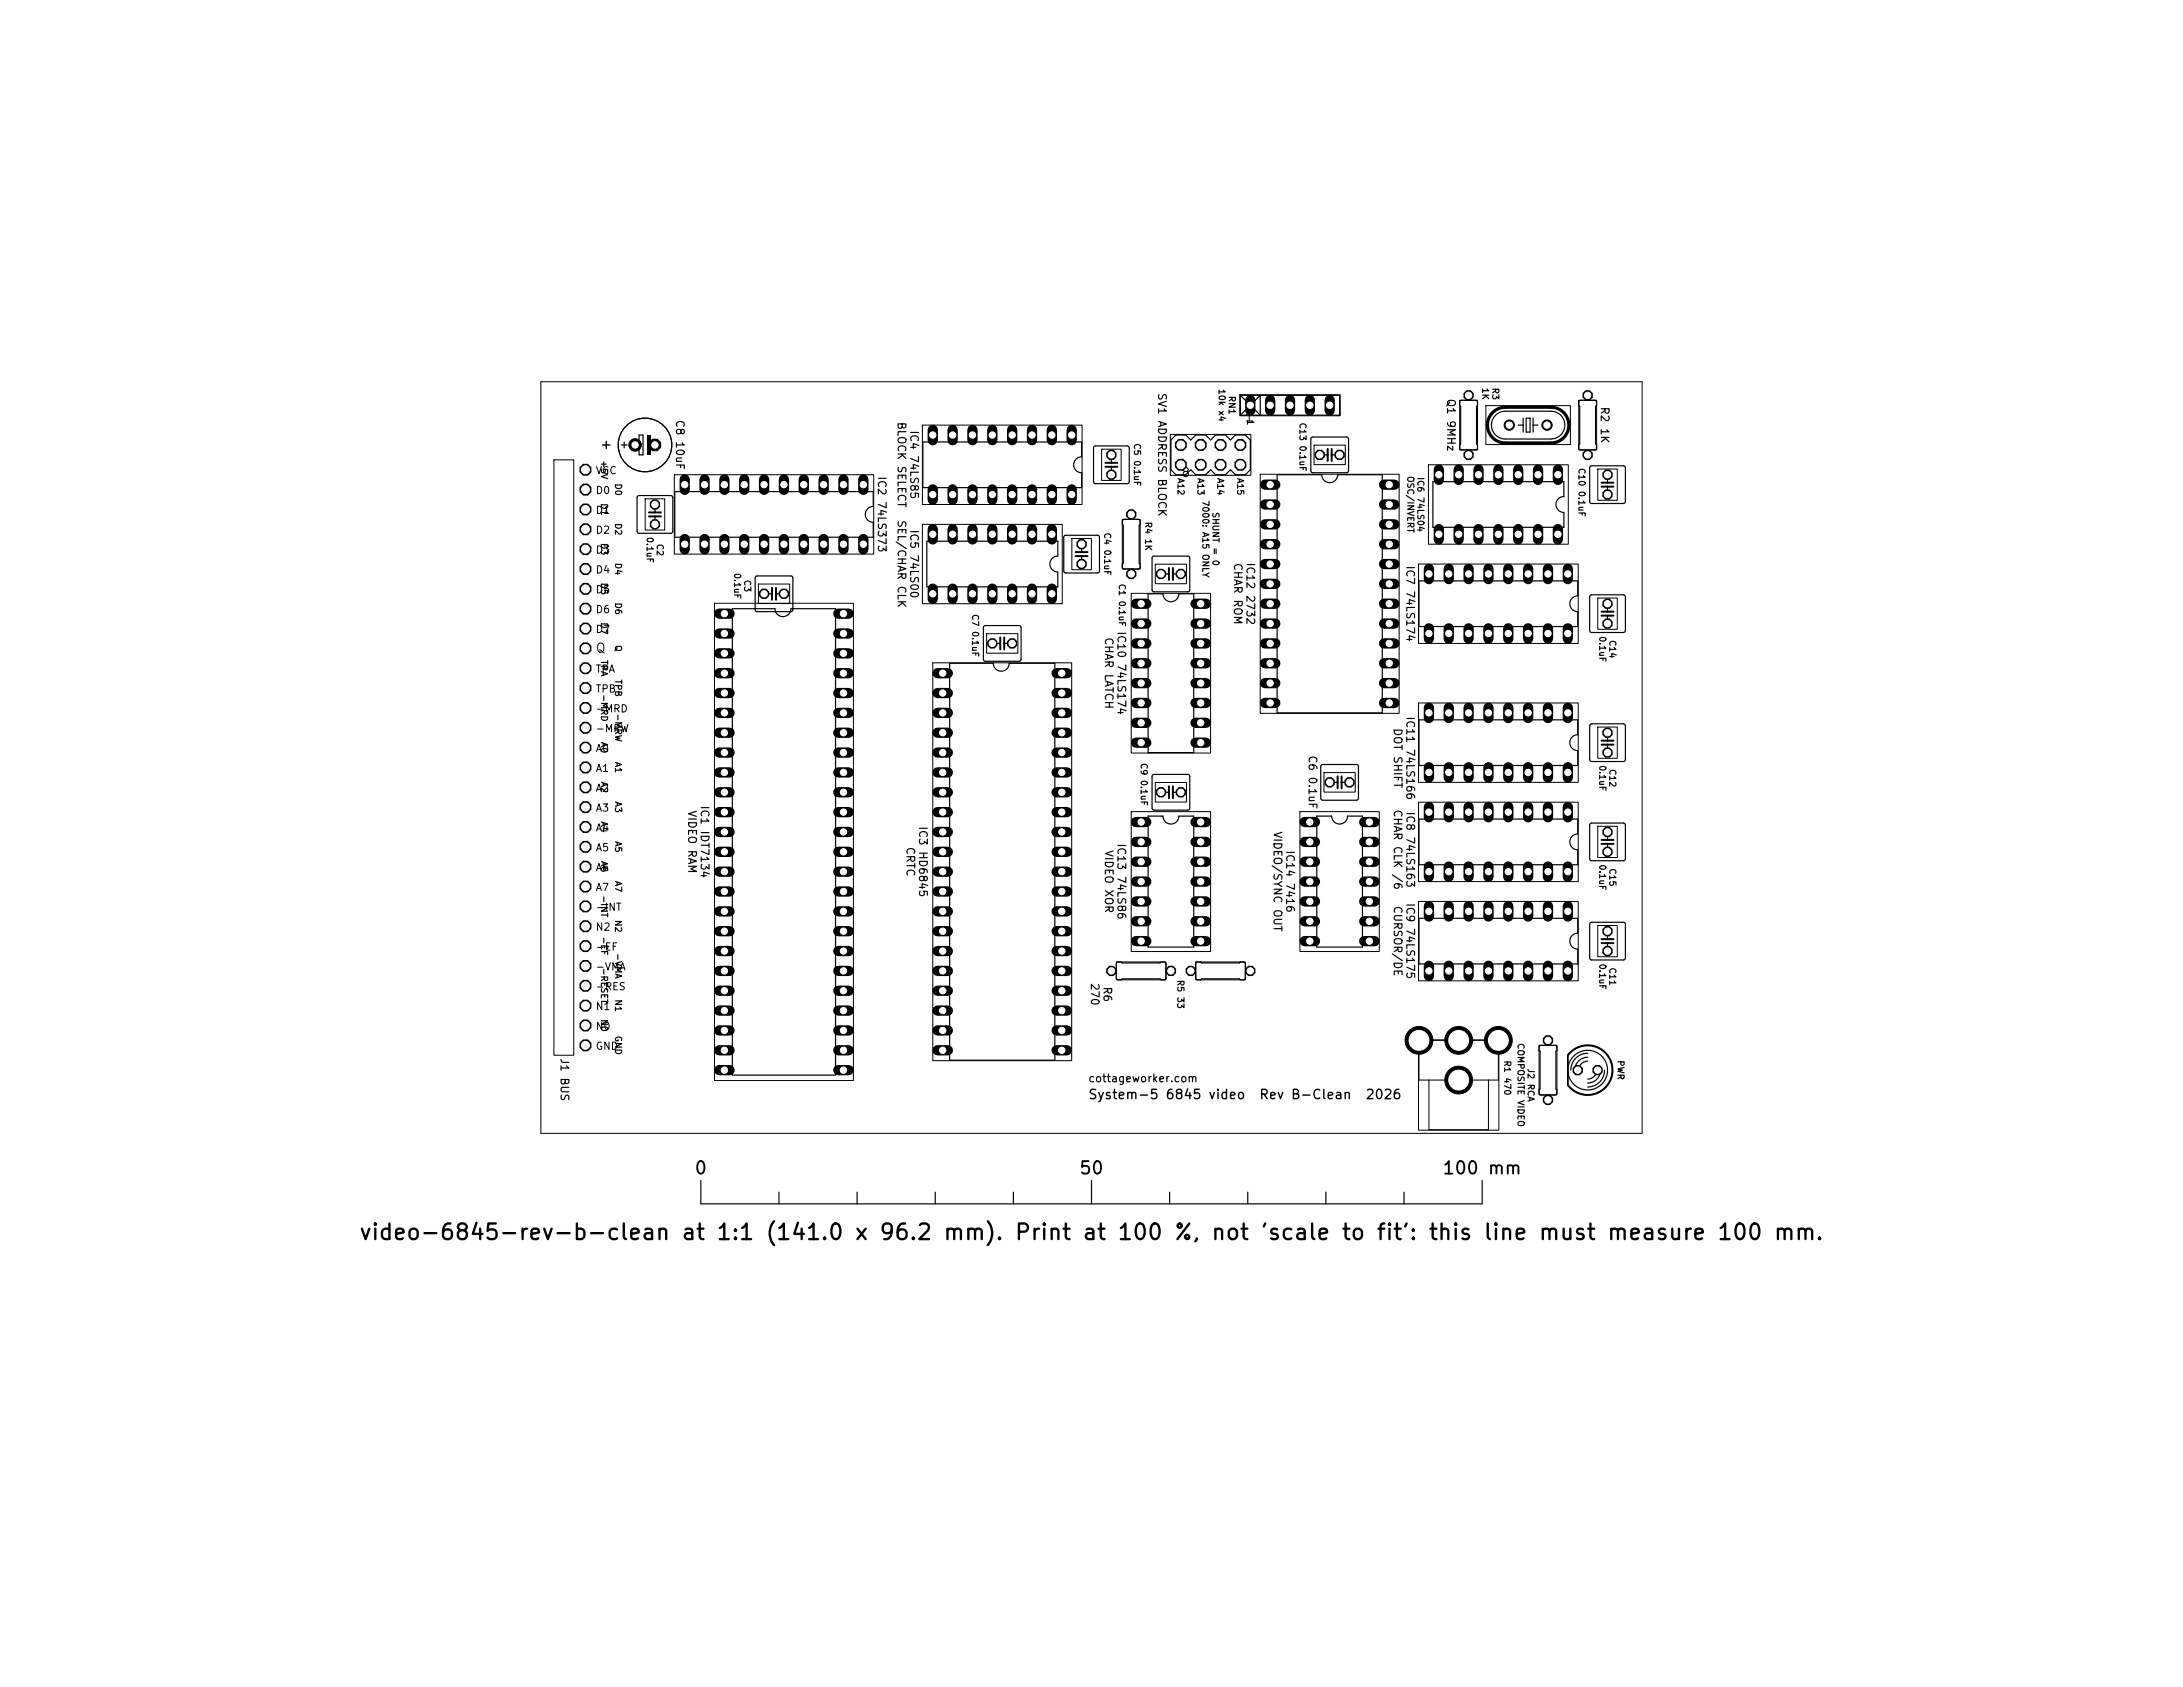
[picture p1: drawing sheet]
<svg xmlns="http://www.w3.org/2000/svg" width="279mm" height="216mm" viewBox="0 0 279 216" stroke-linecap="round" stroke-linejoin="round" font-family="sans-serif">
<defs><g id="words">
<text font-size="2" x="45.8" y="159.2">video-6845-rev-b-clean at 1:1 (141.0 x 96.2 mm). Print at 100 %, not 'scale to fit': this line must measure 100 mm.</text>
<g font-size="1.6">
<text x="88.8" y="150.7">0</text>
<text x="138" y="150.7">50</text>
<text x="184.5" y="150.7">100 mm</text>
</g>
<g font-size="1.2">
<text x="76.8" y="56.1" transform="rotate(90 76.8 56.1)">+</text>
<text x="76.2" y="83.8">Q</text>
<text x="139.2" y="141">System-5 6845 video</text>
<text x="161.1" y="141">Rev B-Clean</text>
<text x="174.7" y="141">2026</text>
</g>
<g font-size="1.1">
<text x="159.2" y="54.2">1</text>
<text x="151.1" y="61.3">8</text>
</g>
<g font-size="1">
<text x="86.3" y="53.7" transform="rotate(90 86.3 53.7)">C8 10uF</text>
<text x="114.6" y="53.9" transform="rotate(90 114.6 53.9)">BLOCK SELECT</text>
<text x="148" y="50.2" transform="rotate(90 148 50.2)">SV1 ADDRESS BLOCK</text>
<text x="185" y="50.9" transform="rotate(90 185 50.9)">Q1 9MHz</text>
<text x="204.6" y="52" transform="rotate(90 204.6 52)">R2 1K</text>
<text x="116.3" y="55" transform="rotate(90 116.3 55)">IC4 74LS85</text>
<text x="112.1" y="60.9" transform="rotate(90 112.1 60.9)">IC2 74LS373</text>
<text x="114.6" y="66.5" transform="rotate(90 114.6 66.5)">SEL/CHAR CLK</text>
<text x="116.3" y="67.7" transform="rotate(90 116.3 67.7)">IC5 74LS00</text>
<text x="157.7" y="72" transform="rotate(90 157.7 72)">CHAR ROM</text>
<text x="159.3" y="71.9" transform="rotate(90 159.3 71.9)">IC12 2732</text>
<text x="179.7" y="72.3" transform="rotate(90 179.7 72.3)">IC7 74LS174</text>
<text x="141.2" y="81.5" transform="rotate(90 141.2 81.5)">CHAR LATCH</text>
<text x="142.8" y="80.7" transform="rotate(90 142.8 80.7)">IC10 74LS174</text>
<text x="178.1" y="93.1" transform="rotate(90 178.1 93.1)">DOT SHIFT</text>
<text x="179.8" y="91.6" transform="rotate(90 179.8 91.6)">IC11 74LS166</text>
<text x="167.2" y="96.6" transform="rotate(90 167.2 96.6)">C6 0.1uF</text>
<text x="87.8" y="103.6" transform="rotate(90 87.8 103.6)">VIDEO RAM</text>
<text x="89.4" y="103" transform="rotate(90 89.4 103)">IC1 IDT7134</text>
<text x="117.4" y="105.7" transform="rotate(90 117.4 105.7)">IC3 HD6845</text>
<text x="142.8" y="107.9" transform="rotate(90 142.8 107.9)">IC13 74LS86</text>
<text x="162.8" y="106.3" transform="rotate(90 162.8 106.3)">VIDEO/SYNC OUT</text>
<text x="178.1" y="103.5" transform="rotate(90 178.1 103.5)">CHAR CLK /6</text>
<text x="179.8" y="103.8" transform="rotate(90 179.8 103.8)">IC8 74LS163</text>
<text x="115.8" y="108.3" transform="rotate(90 115.8 108.3)">CRTC</text>
<text x="141.2" y="108.7" transform="rotate(90 141.2 108.7)">VIDEO XOR</text>
<text x="164.4" y="108.7" transform="rotate(90 164.4 108.7)">IC14 7416</text>
<text x="178.1" y="115.8" transform="rotate(90 178.1 115.8)">CURSOR/DE</text>
<text x="179.8" y="115.5" transform="rotate(90 179.8 115.5)">IC9 74LS175</text>
<text x="139.4" y="125.7" transform="rotate(90 139.4 125.7)">270</text>
<text x="141" y="126.2" transform="rotate(90 141 126.2)">R6</text>
<text x="71.5" y="135.3" transform="rotate(90 71.5 135.3)">J1 BUS</text>
<text x="139.2" y="138.8">cottageworker.com</text>
</g>
<g font-size=".9">
<text x="76.2" y="60.9">VCC</text>
<text x="76.2" y="63.5">D0</text>
<text x="76.2" y="66">D1</text>
<text x="76.2" y="68.5">D2</text>
<text x="76.2" y="71.1">D3</text>
<text x="76.2" y="73.6">D4</text>
<text x="76.2" y="76.2">D5</text>
<text x="76.2" y="78.7">D6</text>
<text x="76.2" y="81.2">D7</text>
<text x="76.2" y="86.3">TPA</text>
<text x="76.2" y="88.9">TPB</text>
<text x="76.2" y="91.4">-MRD</text>
<text x="76.2" y="93.9">-MRW</text>
<text x="76.2" y="96.5">A0</text>
<text x="76.2" y="99">A1</text>
<text x="76.2" y="101.6">A2</text>
<text x="76.2" y="104.1">A3</text>
<text x="76.2" y="106.6">A4</text>
<text x="76.2" y="109.2">A5</text>
<text x="76.2" y="111.7">A6</text>
<text x="76.2" y="114.3">A7</text>
<text x="76.2" y="116.8">-INT</text>
<text x="76.2" y="119.3">N2</text>
<text x="76.2" y="121.9">-EF</text>
<text x="76.2" y="124.4">-VMA</text>
<text x="76.2" y="127">-RES</text>
<text x="76.2" y="129.5">N1</text>
<text x="76.2" y="132">N0</text>
<text x="76.2" y="134.6">GND</text>
</g>
<g font-size=".8">
<text x="155.8" y="49.7" transform="rotate(90 155.8 49.7)">10k x4</text>
<text x="157.1" y="50.6" transform="rotate(90 157.1 50.6)">RN1</text>
<text x="159.4" y="53.6" transform="rotate(90 159.4 53.6)">1</text>
<text x="189.5" y="49.5" transform="rotate(90 189.5 49.5)">1K</text>
<text x="190.8" y="49.5" transform="rotate(90 190.8 49.5)">R3</text>
<text x="76.7" y="58.8" transform="rotate(90 76.7 58.8)">+5V</text>
<text x="144.9" y="56.7" transform="rotate(90 144.9 56.7)">C5 0.1uF</text>
<text x="166.1" y="54" transform="rotate(90 166.1 54)">C13 0.1uF</text>
<text x="201.8" y="59.8" transform="rotate(90 201.8 59.8)">C10 0.1uF</text>
<text x="76.7" y="64.3" transform="rotate(90 76.7 64.3)">D1</text>
<text x="78.5" y="61.8" transform="rotate(90 78.5 61.8)">D0</text>
<text x="150.5" y="61.1" transform="rotate(90 150.5 61.1)">A12</text>
<text x="153.1" y="61.1" transform="rotate(90 153.1 61.1)">A13</text>
<text x="153.7" y="64" transform="rotate(90 153.7 64)">7000: A15 ONLY</text>
<text x="155" y="65.5" transform="rotate(90 155 65.5)">SHUNT = 0</text>
<text x="155.6" y="61.1" transform="rotate(90 155.6 61.1)">A14</text>
<text x="158.2" y="61.1" transform="rotate(90 158.2 61.1)">A15</text>
<text x="179.9" y="60.8" transform="rotate(90 179.9 60.8)">OSC/INVERT</text>
<text x="181.2" y="61" transform="rotate(90 181.2 61)">IC6 74LS04</text>
<text x="76.7" y="69.4" transform="rotate(90 76.7 69.4)">D3</text>
<text x="78.5" y="66.9" transform="rotate(90 78.5 66.9)">D2</text>
<text x="78.5" y="72" transform="rotate(90 78.5 72)">D4</text>
<text x="82.6" y="68.6" transform="rotate(90 82.6 68.6)">0.1uF</text>
<text x="83.9" y="69.5" transform="rotate(90 83.9 69.5)">C2</text>
<text x="141.1" y="68.1" transform="rotate(90 141.1 68.1)">C4 0.1uF</text>
<text x="146.4" y="66.7" transform="rotate(90 146.4 66.7)">R4 1K</text>
<text x="76.7" y="74.5" transform="rotate(90 76.7 74.5)">D5</text>
<text x="78.5" y="77" transform="rotate(90 78.5 77)">D6</text>
<text x="93.8" y="73.3" transform="rotate(90 93.8 73.3)">0.1uF</text>
<text x="95.1" y="74.1" transform="rotate(90 95.1 74.1)">C3</text>
<text x="143" y="74.6" transform="rotate(90 143 74.6)">C1 0.1uF</text>
<text x="76.7" y="79.6" transform="rotate(90 76.7 79.6)">D7</text>
<text x="78.5" y="82.5" transform="rotate(90 78.5 82.5)">Q</text>
<text x="124.2" y="78.5" transform="rotate(90 124.2 78.5)">C7 0.1uF</text>
<text x="204.5" y="81.3" transform="rotate(90 204.5 81.3)">0.1uF</text>
<text x="205.8" y="81.8" transform="rotate(90 205.8 81.8)">C14</text>
<text x="76.7" y="84.4" transform="rotate(90 76.7 84.4)">TPA</text>
<text x="76.7" y="88.8" transform="rotate(90 76.7 88.8)">-MRD</text>
<text x="78.5" y="86.9" transform="rotate(90 78.5 86.9)">TPB</text>
<text x="76.7" y="94.9" transform="rotate(90 76.7 94.9)">A0</text>
<text x="78.5" y="91.3" transform="rotate(90 78.5 91.3)">-MRW</text>
<text x="76.7" y="100" transform="rotate(90 76.7 100)">A2</text>
<text x="78.5" y="97.4" transform="rotate(90 78.5 97.4)">A1</text>
<text x="145.8" y="97.6" transform="rotate(90 145.8 97.6)">C9 0.1uF</text>
<text x="204.5" y="97.9" transform="rotate(90 204.5 97.9)">0.1uF</text>
<text x="205.8" y="98.4" transform="rotate(90 205.8 98.4)">C12</text>
<text x="76.7" y="105" transform="rotate(90 76.7 105)">A4</text>
<text x="78.5" y="102.5" transform="rotate(90 78.5 102.5)">A3</text>
<text x="78.5" y="107.6" transform="rotate(90 78.5 107.6)">A5</text>
<text x="76.7" y="110.1" transform="rotate(90 76.7 110.1)">A6</text>
<text x="78.5" y="112.7" transform="rotate(90 78.5 112.7)">A7</text>
<text x="204.5" y="110.6" transform="rotate(90 204.5 110.6)">0.1uF</text>
<text x="205.8" y="111.1" transform="rotate(90 205.8 111.1)">C15</text>
<text x="76.7" y="114.5" transform="rotate(90 76.7 114.5)">-INT</text>
<text x="76.7" y="119.8" transform="rotate(90 76.7 119.8)">-EF</text>
<text x="78.5" y="117.7" transform="rotate(90 78.5 117.7)">N2</text>
<text x="76.7" y="123.8" transform="rotate(90 76.7 123.8)">-RESET</text>
<text x="78.5" y="121.9" transform="rotate(90 78.5 121.9)">-VMA</text>
<text x="150.5" y="125.3" transform="rotate(90 150.5 125.3)">R5 33</text>
<text x="204.5" y="123.3" transform="rotate(90 204.5 123.3)">0.1uF</text>
<text x="205.8" y="123.8" transform="rotate(90 205.8 123.8)">C11</text>
<text x="76.7" y="130.4" transform="rotate(90 76.7 130.4)">N0</text>
<text x="78.5" y="127.8" transform="rotate(90 78.5 127.8)">N1</text>
<text x="78.5" y="132.5" transform="rotate(90 78.5 132.5)">GND</text>
<text x="192.3" y="135.6" transform="rotate(90 192.3 135.6)">R1 470</text>
<text x="194" y="133.4" transform="rotate(90 194 133.4)">COMPOSITE VIDEO</text>
<text x="195.3" y="136.6" transform="rotate(90 195.3 136.6)">J2 RCA</text>
<text x="206.8" y="135.6" transform="rotate(90 206.8 135.6)">PWR</text>
</g>
</g></defs>
<g fill="#000">
<path d="M82.8 55.7h.5v2.5h-.5zM150.9 56.7h.5v.5h-.5zM150.9 59.2h.5v.5h-.5zM153.4 56.7h.5v.5h-.5zM153.4 59.2h.5v.5h-.5zM156 56.7h.5v.5h-.5zM156 59.2h.5v.5h-.5zM158.5 56.7h.5v.5h-.5zM158.5 59.2h.5v.5h-.5zM187.7 51h.6v.2h-.6zM187.7 57.6h.6v.2h-.6zM202.9 51h.6v.2h-.6z"/>
<path d="M202.9 57.6h.6v.2h-.6zM144.5 66.2h.6v.3h-.6zM144.5 72.8h.6v.3h-.6zM142.6 124h.3v.6h-.3zM149.2 124h.3v.6h-.3zM152.8 124h.2v.6h-.2zM159.4 124h.2v.6h-.2zM197.8 133.5h.6v.3h-.6zM197.8 140.1h.6v.3h-.6z"/>
<circle cx="83.8" cy="56.9" r=".87"/>
<circle cx="142.2" cy="58.2" r=".71"/>
<circle cx="151.1" cy="56.9" r=".82"/>
<circle cx="151.1" cy="59.5" r=".82"/>
<circle cx="153.7" cy="59.5" r=".82"/>
<circle cx="153.7" cy="56.9" r=".82"/>
<circle cx="156.2" cy="56.9" r=".82"/>
<circle cx="156.2" cy="59.5" r=".82"/>
<circle cx="158.8" cy="59.5" r=".82"/>
<circle cx="158.8" cy="56.9" r=".82"/>
<circle cx="168.9" cy="58.2" r=".71"/>
<circle cx="171.5" cy="58.2" r=".71"/>
<circle cx="188" cy="50.6" r=".71"/>
<circle cx="188" cy="58.2" r=".71"/>
<circle cx="203.2" cy="58.2" r=".71"/>
<circle cx="203.2" cy="50.6" r=".71"/>
<circle cx="74.9" cy="65.2" r=".82"/>
<circle cx="74.9" cy="70.3" r=".82"/>
<circle cx="74.9" cy="60.1" r=".82"/>
<circle cx="74.9" cy="62.7" r=".82"/>
<circle cx="74.9" cy="72.8" r=".82"/>
<circle cx="74.9" cy="75.4" r=".82"/>
<circle cx="74.9" cy="77.9" r=".82"/>
<circle cx="74.9" cy="67.7" r=".82"/>
<circle cx="83.8" cy="64.6" r=".71"/>
<circle cx="83.8" cy="67.1" r=".71"/>
<circle cx="97.8" cy="76" r=".71"/>
<circle cx="100.3" cy="76" r=".71"/>
<circle cx="138.4" cy="72.2" r=".71"/>
<circle cx="138.4" cy="69.6" r=".71"/>
<circle cx="142.2" cy="60.8" r=".71"/>
<circle cx="144.8" cy="73.5" r=".71"/>
<circle cx="144.8" cy="65.8" r=".71"/>
<circle cx="148.6" cy="73.5" r=".71"/>
<circle cx="151.1" cy="73.5" r=".71"/>
<circle cx="205.7" cy="60.8" r=".71"/>
<circle cx="205.7" cy="63.3" r=".71"/>
<circle cx="205.7" cy="77.3" r=".71"/>
<circle cx="205.7" cy="79.8" r=".71"/>
<circle cx="74.9" cy="88.1" r=".82"/>
<circle cx="74.9" cy="93.1" r=".82"/>
<circle cx="74.9" cy="95.7" r=".82"/>
<circle cx="74.9" cy="83" r=".82"/>
<circle cx="74.9" cy="98.2" r=".82"/>
<circle cx="74.9" cy="85.5" r=".82"/>
<circle cx="74.9" cy="90.6" r=".82"/>
<circle cx="74.9" cy="80.4" r=".82"/>
<circle cx="127" cy="82.3" r=".71"/>
<circle cx="129.5" cy="82.3" r=".71"/>
<circle cx="205.7" cy="93.8" r=".71"/>
<circle cx="205.7" cy="96.3" r=".71"/>
<circle cx="74.9" cy="108.4" r=".82"/>
<circle cx="74.9" cy="100.8" r=".82"/>
<circle cx="74.9" cy="103.3" r=".82"/>
<circle cx="74.9" cy="105.8" r=".82"/>
<circle cx="74.9" cy="113.5" r=".82"/>
<circle cx="74.9" cy="116" r=".82"/>
<circle cx="74.9" cy="118.5" r=".82"/>
<circle cx="74.9" cy="110.9" r=".82"/>
<circle cx="148.6" cy="101.4" r=".71"/>
<circle cx="151.1" cy="101.4" r=".71"/>
<circle cx="170.2" cy="100.1" r=".71"/>
<circle cx="172.7" cy="100.1" r=".71"/>
<circle cx="205.7" cy="106.5" r=".71"/>
<circle cx="205.7" cy="109" r=".71"/>
<circle cx="205.7" cy="119.2" r=".71"/>
<circle cx="74.9" cy="123.6" r=".82"/>
<circle cx="74.9" cy="126.2" r=".82"/>
<circle cx="74.9" cy="133.8" r=".82"/>
<circle cx="74.9" cy="131.2" r=".82"/>
<circle cx="74.9" cy="128.7" r=".82"/>
<circle cx="74.9" cy="121.1" r=".82"/>
<circle cx="142.2" cy="124.3" r=".71"/>
<circle cx="149.9" cy="124.3" r=".71"/>
<circle cx="152.4" cy="124.3" r=".71"/>
<circle cx="160" cy="124.3" r=".71"/>
<circle cx="198.1" cy="133.1" r=".71"/>
<circle cx="201.9" cy="137" r=".71"/>
<circle cx="204.5" cy="137" r=".71"/>
<circle cx="205.7" cy="121.7" r=".71"/>
<circle cx="198.1" cy="140.8" r=".71"/>
</g>
<g fill="none" stroke="#000" stroke-width="1.3">
<path d="M119.4 55v1.3M121.9 55v1.3M124.5 55v1.3M127 55v1.3M129.5 55v1.3M132.1 55v1.3M134.6 55v1.3M137.2 55v1.3M160 51.2v1.3M162.6 51.2v1.3M165.1 51.2v1.3M167.6 51.2v1.3"/>
<path d="M170.2 51.2v1.3M87.6 61.4v1.3M87.6 69v1.3M90.2 61.4v1.3M90.2 69v1.3M92.1 78.5h1.3M92.7 61.4v1.3M92.7 69v1.3M95.3 61.4v1.3M95.3 69v1.3M97.8 61.4v1.3M97.8 69v1.3"/>
<path d="M100.3 61.4v1.3M100.3 69v1.3M102.9 61.4v1.3M102.9 69v1.3M105.4 61.4v1.3M105.4 69v1.3M107.3 78.5h1.3M108 61.4v1.3M108 69v1.3M110.5 61.4v1.3M110.5 69v1.3M119.4 62.6v1.4"/>
<path d="M119.4 67.7v1.3M119.4 75.3v1.4M121.9 62.6v1.4M121.9 67.7v1.3M121.9 75.3v1.4M124.5 62.6v1.4M124.5 67.7v1.3M124.5 75.3v1.4M127 62.6v1.4M127 67.7v1.3M127 75.3v1.4M129.5 62.6v1.4"/>
<path d="M129.5 67.7v1.3M129.5 75.3v1.4M132.1 62.6v1.4M132.1 67.7v1.3M132.1 75.3v1.4M134.6 62.6v1.4M134.6 67.7v1.3M134.6 75.3v1.4M137.2 62.6v1.4M145.4 77.3h1.3M145.4 79.8h1.3M153 77.3h1.3"/>
<path d="M153 79.8h1.3M161.9 77.3h1.3M161.9 79.8h1.3M161.9 62h1.3M161.9 64.6h1.3M161.9 67.1h1.3M161.9 69.6h1.3M161.9 72.2h1.3M161.9 74.7h1.3M177.1 77.3h1.4M177.1 79.8h1.4M177.1 62h1.4"/>
<path d="M177.1 64.6h1.4M177.1 67.1h1.4M177.1 69.6h1.4M177.1 72.2h1.4M177.1 74.7h1.4M182.9 72.8v1.3M184.2 60.1v1.3M184.2 67.7v1.3M185.4 72.8v1.3M186.7 60.1v1.3M186.7 67.7v1.3M188 72.8v1.3"/>
<path d="M189.2 60.1v1.3M189.2 67.7v1.3M190.5 72.8v1.3M191.8 60.1v1.3M191.8 67.7v1.3M193 72.8v1.3M194.3 60.1v1.3M194.3 67.7v1.3M195.6 72.8v1.3M196.9 60.1v1.3M196.9 67.7v1.3M198.1 72.8v1.3"/>
<path d="M199.4 60.1v1.3M199.4 67.7v1.3M200.7 72.8v1.3M92.1 86.2h1.3M92.1 88.7h1.3M92.1 91.2h1.3M92.1 93.8h1.3M92.1 96.3h1.3M92.1 98.9h1.3M92.1 81.1h1.3M92.1 83.6h1.3M107.3 86.2h1.3"/>
<path d="M107.3 88.7h1.3M107.3 91.2h1.3M107.3 93.8h1.3M107.3 96.3h1.3M107.3 98.9h1.3M107.3 81.1h1.3M107.3 83.6h1.3M120 86.2h1.3M120 88.7h1.3M120 91.2h1.3M120 93.8h1.3M120 96.3h1.3"/>
<path d="M120 98.9h1.3M135.2 86.2h1.4M135.2 88.7h1.4M135.2 91.2h1.4M135.2 93.8h1.4M135.2 96.3h1.4M135.2 98.9h1.4M145.4 82.3h1.3M145.4 84.9h1.3M145.4 87.4h1.3M145.4 90h1.3M145.4 92.5h1.3"/>
<path d="M145.4 95h1.3M153 82.3h1.3M153 84.9h1.3M153 87.4h1.3M153 90h1.3M153 92.5h1.3M153 95h1.3M161.9 82.3h1.3M161.9 84.9h1.3M161.9 87.4h1.3M161.9 90h1.3M177.1 82.3h1.4"/>
<path d="M177.1 84.9h1.4M177.1 87.4h1.4M177.1 90h1.4M182.9 80.4v1.3M182.9 90.6v1.3M182.9 98.2v1.3M185.4 80.4v1.3M185.4 90.6v1.3M185.4 98.2v1.3M188 80.4v1.3M188 90.6v1.3M188 98.2v1.3"/>
<path d="M190.5 80.4v1.3M190.5 90.6v1.3M190.5 98.2v1.3M193 80.4v1.3M193 90.6v1.3M193 98.2v1.3M195.6 80.4v1.3M195.6 90.6v1.3M195.6 98.2v1.3M198.1 80.4v1.3M198.1 90.6v1.3M198.1 98.2v1.3"/>
<path d="M200.7 80.4v1.3M200.7 90.6v1.3M200.7 98.2v1.3M92.1 101.4h1.3M92.1 103.9h1.3M92.1 106.5h1.3M92.1 109h1.3M92.1 111.6h1.3M92.1 114.1h1.3M92.1 116.6h1.3M92.1 119.2h1.3M107.3 101.4h1.3"/>
<path d="M107.3 103.9h1.3M107.3 106.5h1.3M107.3 109h1.3M107.3 111.6h1.3M107.3 114.1h1.3M107.3 116.6h1.3M107.3 119.2h1.3M120 101.4h1.3M120 103.9h1.3M120 106.5h1.3M120 109h1.3M120 111.6h1.3"/>
<path d="M120 114.1h1.3M120 116.6h1.3M120 119.2h1.3M135.2 101.4h1.4M135.2 103.9h1.4M135.2 106.5h1.4M135.2 109h1.4M135.2 111.6h1.4M135.2 114.1h1.4M135.2 116.6h1.4M135.2 119.2h1.4M145.4 105.2h1.3"/>
<path d="M145.4 107.7h1.3M145.4 110.3h1.3M145.4 112.8h1.3M145.4 115.4h1.3M145.4 117.9h1.3M153 105.2h1.3M153 107.7h1.3M153 110.3h1.3M153 112.8h1.3M153 115.4h1.3M153 117.9h1.3M167 105.2h1.3"/>
<path d="M167 107.7h1.3M167 110.3h1.3M167 112.8h1.3M167 115.4h1.3M167 117.9h1.3M174.6 105.2h1.3M174.6 107.7h1.3M174.6 110.3h1.3M174.6 112.8h1.3M174.6 115.4h1.3M174.6 117.9h1.3M182.9 103.3v1.3"/>
<path d="M182.9 110.9v1.3M182.9 116v1.3M185.4 103.3v1.3M185.4 110.9v1.3M185.4 116v1.3M188 103.3v1.3M188 110.9v1.3M188 116v1.3M190.5 103.3v1.3M190.5 110.9v1.3M190.5 116v1.3M193 103.3v1.3"/>
<path d="M193 110.9v1.3M193 116v1.3M195.6 103.3v1.3M195.6 110.9v1.3M195.6 116v1.3M198.1 103.3v1.3M198.1 110.9v1.3M198.1 116v1.3M200.7 103.3v1.3M200.7 110.9v1.3M200.7 116v1.3M92.1 121.7h1.3"/>
<path d="M92.1 124.3h1.3M92.1 126.8h1.3M92.1 129.3h1.3M92.1 131.9h1.3M92.1 134.4h1.3M92.1 137h1.3M107.3 121.7h1.3M107.3 124.3h1.3M107.3 126.8h1.3M107.3 129.3h1.3M107.3 131.9h1.3M107.3 134.4h1.3"/>
<path d="M107.3 137h1.3M120 121.7h1.3M120 124.3h1.3M120 126.8h1.3M120 129.3h1.3M120 131.9h1.3M120 134.4h1.3M135.2 121.7h1.4M135.2 124.3h1.4M135.2 126.8h1.4M135.2 129.3h1.4M135.2 131.9h1.4"/>
<path d="M135.2 134.4h1.4M145.4 120.4h1.3M153 120.4h1.3M167 120.4h1.3M174.6 120.4h1.3M182.9 123.6v1.3M185.4 123.6v1.3M188 123.6v1.3M190.5 123.6v1.3M193 123.6v1.3M195.6 123.6v1.3M198.1 123.6v1.3"/>
<path d="M200.7 123.6v1.3"/>
</g>
<g fill="#000" stroke="#000" stroke-width=".13">
<circle cx="81.3" cy="56.9" r=".8"/>
<circle cx="193.2" cy="54.4" r=".66"/>
<circle cx="198" cy="54.4" r=".66"/>
<circle cx="181.6" cy="133.1" r="1.78"/>
<circle cx="186.7" cy="133.1" r="1.78"/>
<circle cx="186.7" cy="138.2" r="1.78"/>
<circle cx="191.8" cy="133.1" r="1.78"/>
</g>
<g fill="none" stroke="#000" stroke-width=".15">
<path d="M79.5 56.9h.8M79.9 56.6v.7M80.9 56.9h.9M81.8 55.7h.5v2.5h-.5zM83.2 56.9h1M118.1 56.6h20.3v1.9a1.02 1.02 0 0 0-1 1 1.02 1.02 0 0 0 1 1v1.9h-20.3zM140 57.1h.2h4.1h.2v.2v4.3v.2l-.2 .1h-4.1l-.2-.1v-.2v-4.3zM142.2 58.7v.5M142.2 59.7v.5M149.9 56.3l.6-.6h1.3l.6 .6 .6-.6h1.3l.6 .6 .7-.6h1.2l.7 .6 .6-.6h1.3l.6 .6v3.8l-.6 .7h-1.3l-.6-.7-.7 .7h-1.2l-.7-.7-.6 .7h-1.3l-.6-.7-.6 .7h-1.3l-.6-.7zM158.8 50.6v2.5M158.8 50.6l.6 .6"/>
<path d="M158.8 50.6h12.7v2.5h-12.7M159.4 52.5l-.6 .6M159.4 51.3l1.2 1.2M160.6 51.3l-1.2 1.2M160.7 51.2l.6-.6v2.5l-.6-.6M167.8 56l.2-.1h4.3l.2 .1 .1 .2v4l-.1 .2-.2 .1h-4.3l-.2-.1v-.2v-4zM169.4 58.2h.5M170.4 58.2h.5M186.9 51.3l.2-.1h1.8l.2 .2v.5l-.1 .1v4.8l.1 .1v.4l-.2 .3h-1.8l-.3-.2v-.5l.1-.1v-4.8l-.1-.1zM191.4 53.1a1.78 1.78 0 0 1 1.3-.5h5.8a1.78 1.78 0 0 1 1.8 1.8 1.78 1.78 0 0 1-1.8 1.8h-5.8a1.78 1.78 0 0 1-1.7-1.1 1.78 1.78 0 0 1 .4-2zM194.3 54.4h.6M194.9 53.5v1.8"/>
<path d="M195.3 53.5h.5v1.8h-.5zM196.2 54.4h.7M196.2 53.5v1.8M202.1 51.3l.2-.1h1.8l.2 .2v.5l-.1 .1v4.8l.1 .1v.4l-.1 .3h-1.9l-.2-.2v-.5l.1-.1v-4.8l-.1-.1zM203.5 59.7l.2-.1h4.1l.2 .1v.2v4.3v.2h-.2h-4.1h-.2v-.2v-4.3zM81.6 63.5l.2-.1h4.1l.1 .1 .1 .2v4.3l-.1 .2h-.1h-4.1h-.2l-.1-.2v-4.3zM83.8 65.1v.5M83.8 66.1v.5M86.4 62.9h25.4v1.9a1.02 1.02 0 0 0-1.1 1 1.02 1.02 0 0 0 1.1 1.1v1.9h-25.4zM93.7 77.9h5.5a1.02 1.02 0 0 0 1 1 1.02 1.02 0 0 0 1-1h5.7v59.7h-13.2zM96.7 73.8l.2-.1h4.3l.2 .1 .1 .2v4l-.1 .2-.2 .1h-4.3l-.2-.1v-.2v-4zM98.3 76h.5"/>
<path d="M99.3 76h.5M118.6 69.3h16.8v1.9a1.02 1.02 0 0 0-1 1 1.02 1.02 0 0 0 1 1v1.9h-16.8zM136.2 68.6l.2-.1h4.1l.1 .1 .1 .2v4.3l-.1 .2h-.1h-4.1h-.2l-.1-.2v-4.3zM138.4 70.2v.5M138.4 71.2v.5M143.7 66.5h.2h1.8l.2 .1v.5l-.1 .1v4.9l.1 .1v.4l-.1 .2h-1.9l-.2-.1-.1-.5 .2-.1v-4.9l-.2-.1zM146.9 76h1.9a1.02 1.02 0 0 0 1.1 1 1.02 1.02 0 0 0 1-1h1.9v20.3h-5.9zM147.5 71.2h.2h4.3h.2l.1 .2v4.1l-.1 .2h-.2h-4.3h-.2v-.2v-4.1zM149.1 73.5h.5M150.1 73.5h.5M163.5 60.8h5.7a1.02 1.02 0 0 0 1 1 1.02 1.02 0 0 0 1-1h5.7v30.4h-13.4zM181.6 74.3h20.3v1.9a1.02 1.02 0 0 0-1 1.1 1.02 1.02 0 0 0 1 1v1.9h-20.3z"/>
<path d="M183.4 61.6h16.8v1.9a1.02 1.02 0 0 0-1.1 1.1 1.02 1.02 0 0 0 1.1 1v1.9h-16.8zM203.5 76.2l.2-.1h4.1l.2 .1v.2v4.3v.2h-.2h-4.1h-.2v-.2v-4.3zM205.7 61.3v.5M205.7 62.3v.5M205.7 77.8v.5M205.7 78.8v.5M121.5 84.9h5.6a1.02 1.02 0 0 0 1 1 1.02 1.02 0 0 0 1.1-1h5.8v50.8h-13.5zM125.9 80.1h.2h4.3h.2l.1 .2v4.1l-.1 .2h-.2h-4.3h-.2v-.2v-4.1zM127.5 82.3h.5M128.5 82.3h.5M147.5 99.2l.2-.1h4.3l.2 .1 .1 .2v4l-.1 .2-.2 .1h-4.3l-.2-.1v-.2v-4zM169.1 97.9l.2-.1h4.3l.2 .1 .1 .2v4.1l-.1 .1-.2 .1h-4.3l-.2-.1-.1-.1v-4.1z"/>
<path d="M181.6 92.1h20.3v1.9a1.02 1.02 0 0 0-1 1 1.02 1.02 0 0 0 1 1.1v1.9h-20.3zM203.5 92.7l.2-.1h4.1l.2 .1v.2v4.3v.2l-.2 .1h-4.1l-.2-.1v-.2v-4.3zM205.7 94.3v.5M205.7 95.3v.5M146.9 104.4h1.9a1.02 1.02 0 0 0 1.1 1.1 1.02 1.02 0 0 0 1-1.1h1.9v16.8h-5.9zM149.1 101.4h.5M150.1 101.4h.5M168.5 104.4h1.9a1.02 1.02 0 0 0 1.1 1.1 1.02 1.02 0 0 0 1-1.1h1.9v16.8h-5.9zM170.7 100.1h.5M171.7 100.1h.5M181.6 104.8h20.3v1.9a1.02 1.02 0 0 0-1 1 1.02 1.02 0 0 0 1 1.1v1.9h-20.3zM181.6 117.5h20.3v1.9a1.02 1.02 0 0 0-1 1 1.02 1.02 0 0 0 1 1.1v1.9h-20.3z"/>
<path d="M203.5 105.4l.2-.1h4.1l.2 .1v.2v4.3v.2l-.2 .1h-4.1l-.2-.1v-.2v-4.3zM203.5 118.1l.2-.1h4.1l.2 .1v.2v4.3v.2l-.2 .1h-4.1l-.2-.1v-.2v-4.3zM205.7 107v.5M205.7 108v.5M205.7 119.7v.5M143 123.2l.5-.1 .1 .1h4.9l.1-.1h.5l.1 .2v1.9l-.2 .2h-.4l-.1-.1h-4.9l-.1 .1h-.5l-.1-.2v-1.9zM153.1 123.2l.6-.1 .1 .1h4.8l.2-.1h.4l.2 .2v1.9l-.3 .2h-.3l-.2-.1h-4.8l-.1 .1h-.5l-.2-.2v-1.9zM197.1 133.9l.1-.1h1.8l.3 .1v.5l-.2 .1v4.9l.2 .1v.4l-.2 .2h-1.9l-.2-.1v-.5l.1-.1v-4.9l-.1-.1zM203.2 134.8a2.16 2.16 0 0 0-2.2 2.2M203.2 135.3a1.65 1.65 0 0 0-1.6 1.7M203.2 135.8a1.14 1.14 0 0 0-1.1 1.2M204.3 137a1.14 1.14 0 0 1-1.1 1.1"/>
<path d="M204.9 137a1.65 1.65 0 0 1-1.7 1.6M205.4 137a2.16 2.16 0 0 1-2.2 2.1M205.7 120.7v.5M89.7 151.1v3h100v-3M99.7 152.6v1.5M109.7 152.6v1.5M119.7 152.6v1.5M129.7 152.6v1.5M139.7 151.1v3M149.7 152.6v1.5M159.7 152.6v1.5M169.7 152.6v1.5"/>
<path d="M179.7 152.6v1.5"/>
<circle cx="82.6" cy="56.9" r="3.4"/>
<circle cx="203.2" cy="137" r="2.54"/>
</g>
<g fill="none" stroke="#000" stroke-width=".25">
<path d="M141.5 59.7h1.5M141.5 59.2h1.5M169.9 57.5v1.5M170.4 57.5v1.5M83.1 66.1h1.5M83.1 65.6h1.5M98.8 75.2v1.6M99.3 75.2v1.6M137.7 70.7h1.5M137.7 71.2h1.5M149.6 72.7v1.5M150.1 72.7v1.5"/>
<path d="M205 78.3h1.5M205 78.8h1.5M205 61.8h1.5M205 62.3h1.5M128 81.6v1.5M128.5 81.6v1.5M171.2 99.4v1.5M171.7 99.4v1.5M205 94.8h1.5M205 95.3h1.5M149.6 100.6v1.6M150.1 100.6v1.6"/>
<path d="M205 107.5h1.5M205 108h1.5M200.7 135.1a3.2 3.2 0 0 1 4.6-.5 3.2 3.2 0 0 1 0 4.7 3.2 3.2 0 0 1-4.6-.4M205 120.2h1.5M205 120.7h1.5"/>
</g>
<path d="M200.7 135.1v3.8" fill="none" stroke="#000" stroke-width=".2"/>
<path d="M191 52.8a2.28 2.28 0 0 1 1.7-.7h5.8a2.29 2.29 0 0 1 2.3 2.3 2.29 2.29 0 0 1-2.3 2.3h-5.8a2.29 2.29 0 0 1-2.1-1.4 2.29 2.29 0 0 1 .4-2.5z" fill="none" stroke="#000" stroke-width=".41"/>
<g fill="none" stroke="#000" stroke-width=".13">
<path d="M69.2 48.9h141v96.1h-141zM70.9 58.9h2.5v76.2h-2.5zM118.1 54.4h20.4v10.2h-20.4zM141 57.5h2.5v4h-2.5zM149.8 55.6h10.3v5.2h-10.3zM158.7 50.5h12.8v2.7h-12.8zM168.2 57h4v2.5h-4zM182.8 59.5h17.9v10.1h-17.9zM186.8 51.2h2.3v6.4h-2.3zM190.2 51.9h10.8v5h-10.8zM202.1 51.2h2.2v6.4h-2.2zM82.6 63.8h2.5v4h-2.5z"/>
<path d="M86.3 60.8h25.5v10.1h-25.5zM91.4 77.2h17.8v61.1h-17.8zM97.1 74.7h4v2.5h-4zM118.1 67.1h17.9v10.2h-17.9zM137.2 68.9h2.5v4h-2.5zM143.6 66.5h2.3v6.3h-2.3zM144.8 75.9h10.1v20.5h-10.1zM147.9 72.2h4v2.5h-4zM161.3 60.7h17.8v30.6h-17.8zM181.6 72.2h20.4v10.1h-20.4zM204.5 76.5h2.5v4h-2.5zM204.5 60h2.5v4h-2.5z"/>
<path d="M119.4 84.8h17.8v50.9h-17.8zM126.3 81.1h4v2.5h-4zM169.5 98.9h4v2.5h-4zM181.6 90h20.4v10.1h-20.4zM204.5 93h2.5v4h-2.5zM144.8 103.9h10.1v17.9h-10.1zM147.9 100.1h4v2.5h-4zM166.4 103.9h10.1v17.9h-10.1zM181.6 102.7h20.4v10.1h-20.4zM181.6 115.4h20.4v10.1h-20.4zM204.5 105.7h2.5v4h-2.5zM204.5 118.4h2.5v4h-2.5z"/>
<path d="M142.9 123.1h6.3v2.3h-6.3zM153 123.1h6.4v2.3h-6.4zM181.6 133.1h10.2v11.5h-10.2zM181.6 133.1h10.2v5.1h-10.2zM182.9 138.2v6.4h7.6v-6.4M197 133.8h2.3v6.3h-2.3zM200.9 134.8a3.2 3.2 0 0 1 4.6 0 3.2 3.2 0 0 1-.2 4.6 3.2 3.2 0 0 1-4.6-.5v-3.8z"/>
<circle cx="82.6" cy="56.9" r="3.4"/>
</g>
<path d="M188 50.6v.4M188 57.8v.4M203.2 50.6v.4M203.2 57.8v.4M144.8 65.8v.4M144.8 73.1v.4M142.2 124.3h.4M149.5 124.3h.4M152.4 124.3h.4M159.6 124.3h.4M198.1 133.1v.4M198.1 140.4v.4" fill="none" stroke="#000" stroke-width=".61"/>
<g fill="#fff" stroke="#fff" stroke-width=".13">
<circle cx="74.9" cy="60.1" r=".51"/>
<circle cx="74.9" cy="62.7" r=".51"/>
<circle cx="74.9" cy="65.2" r=".51"/>
<circle cx="74.9" cy="67.7" r=".51"/>
<circle cx="74.9" cy="70.3" r=".51"/>
<circle cx="74.9" cy="72.8" r=".51"/>
<circle cx="74.9" cy="75.4" r=".51"/>
<circle cx="74.9" cy="77.9" r=".51"/>
<circle cx="74.9" cy="80.4" r=".51"/>
<circle cx="74.9" cy="83" r=".51"/>
<circle cx="74.9" cy="85.5" r=".51"/>
<circle cx="74.9" cy="88.1" r=".51"/>
<circle cx="74.9" cy="90.6" r=".51"/>
<circle cx="74.9" cy="93.1" r=".51"/>
<circle cx="74.9" cy="95.7" r=".51"/>
<circle cx="74.9" cy="98.2" r=".51"/>
<circle cx="74.9" cy="100.8" r=".51"/>
<circle cx="74.9" cy="103.3" r=".51"/>
<circle cx="74.9" cy="105.8" r=".51"/>
<circle cx="74.9" cy="108.4" r=".51"/>
<circle cx="74.9" cy="110.9" r=".51"/>
<circle cx="74.9" cy="113.5" r=".51"/>
<circle cx="74.9" cy="116" r=".51"/>
<circle cx="74.9" cy="118.5" r=".51"/>
<circle cx="74.9" cy="121.1" r=".51"/>
<circle cx="74.9" cy="123.6" r=".51"/>
<circle cx="74.9" cy="126.2" r=".51"/>
<circle cx="74.9" cy="128.7" r=".51"/>
<circle cx="74.9" cy="131.2" r=".51"/>
<circle cx="74.9" cy="133.8" r=".51"/>
<circle cx="200.7" cy="103.9" r=".41"/>
<circle cx="198.1" cy="103.9" r=".41"/>
<circle cx="195.6" cy="103.9" r=".41"/>
<circle cx="193" cy="103.9" r=".41"/>
<circle cx="190.5" cy="103.9" r=".41"/>
<circle cx="188" cy="103.9" r=".41"/>
<circle cx="185.4" cy="103.9" r=".41"/>
<circle cx="182.9" cy="103.9" r=".41"/>
<circle cx="182.9" cy="111.6" r=".41"/>
<circle cx="185.4" cy="111.6" r=".41"/>
<circle cx="188" cy="111.6" r=".41"/>
<circle cx="190.5" cy="111.6" r=".41"/>
<circle cx="193" cy="111.6" r=".41"/>
<circle cx="195.6" cy="111.6" r=".41"/>
<circle cx="198.1" cy="111.6" r=".41"/>
<circle cx="200.7" cy="111.6" r=".41"/>
<circle cx="142.2" cy="60.8" r=".41"/>
<circle cx="142.2" cy="58.2" r=".41"/>
<circle cx="83.8" cy="67.1" r=".41"/>
<circle cx="83.8" cy="64.6" r=".41"/>
<circle cx="203.2" cy="50.6" r=".41"/>
<circle cx="203.2" cy="58.2" r=".41"/>
<circle cx="200.7" cy="73.5" r=".41"/>
<circle cx="198.1" cy="73.5" r=".41"/>
<circle cx="195.6" cy="73.5" r=".41"/>
<circle cx="193" cy="73.5" r=".41"/>
<circle cx="190.5" cy="73.5" r=".41"/>
<circle cx="188" cy="73.5" r=".41"/>
<circle cx="185.4" cy="73.5" r=".41"/>
<circle cx="182.9" cy="73.5" r=".41"/>
<circle cx="182.9" cy="81.1" r=".41"/>
<circle cx="185.4" cy="81.1" r=".41"/>
<circle cx="188" cy="81.1" r=".41"/>
<circle cx="190.5" cy="81.1" r=".41"/>
<circle cx="193" cy="81.1" r=".41"/>
<circle cx="195.6" cy="81.1" r=".41"/>
<circle cx="198.1" cy="81.1" r=".41"/>
<circle cx="200.7" cy="81.1" r=".41"/>
<circle cx="205.7" cy="106.5" r=".41"/>
<circle cx="205.7" cy="109" r=".41"/>
<circle cx="200.7" cy="91.2" r=".41"/>
<circle cx="198.1" cy="91.2" r=".41"/>
<circle cx="195.6" cy="91.2" r=".41"/>
<circle cx="193" cy="91.2" r=".41"/>
<circle cx="190.5" cy="91.2" r=".41"/>
<circle cx="188" cy="91.2" r=".41"/>
<circle cx="185.4" cy="91.2" r=".41"/>
<circle cx="182.9" cy="91.2" r=".41"/>
<circle cx="182.9" cy="98.9" r=".41"/>
<circle cx="185.4" cy="98.9" r=".41"/>
<circle cx="188" cy="98.9" r=".41"/>
<circle cx="190.5" cy="98.9" r=".41"/>
<circle cx="193" cy="98.9" r=".41"/>
<circle cx="195.6" cy="98.9" r=".41"/>
<circle cx="198.1" cy="98.9" r=".41"/>
<circle cx="200.7" cy="98.9" r=".41"/>
<circle cx="146.1" cy="105.2" r=".41"/>
<circle cx="146.1" cy="107.7" r=".41"/>
<circle cx="146.1" cy="110.3" r=".41"/>
<circle cx="146.1" cy="112.8" r=".41"/>
<circle cx="146.1" cy="115.4" r=".41"/>
<circle cx="146.1" cy="117.9" r=".41"/>
<circle cx="146.1" cy="120.4" r=".41"/>
<circle cx="153.7" cy="120.4" r=".41"/>
<circle cx="153.7" cy="117.9" r=".41"/>
<circle cx="153.7" cy="115.4" r=".41"/>
<circle cx="153.7" cy="112.8" r=".41"/>
<circle cx="153.7" cy="110.3" r=".41"/>
<circle cx="153.7" cy="107.7" r=".41"/>
<circle cx="153.7" cy="105.2" r=".41"/>
<circle cx="188" cy="58.2" r=".41"/>
<circle cx="188" cy="50.6" r=".41"/>
<circle cx="205.7" cy="93.8" r=".41"/>
<circle cx="205.7" cy="96.3" r=".41"/>
<circle cx="144.8" cy="73.5" r=".41"/>
<circle cx="144.8" cy="65.8" r=".41"/>
<circle cx="137.2" cy="55.7" r=".41"/>
<circle cx="134.6" cy="55.7" r=".41"/>
<circle cx="132.1" cy="55.7" r=".41"/>
<circle cx="129.5" cy="55.7" r=".41"/>
<circle cx="127" cy="55.7" r=".41"/>
<circle cx="124.5" cy="55.7" r=".41"/>
<circle cx="121.9" cy="55.7" r=".41"/>
<circle cx="119.4" cy="55.7" r=".41"/>
<circle cx="119.4" cy="63.3" r=".41"/>
<circle cx="121.9" cy="63.3" r=".41"/>
<circle cx="124.5" cy="63.3" r=".41"/>
<circle cx="127" cy="63.3" r=".41"/>
<circle cx="129.5" cy="63.3" r=".41"/>
<circle cx="132.1" cy="63.3" r=".41"/>
<circle cx="134.6" cy="63.3" r=".41"/>
<circle cx="137.2" cy="63.3" r=".41"/>
<circle cx="205.7" cy="77.3" r=".41"/>
<circle cx="205.7" cy="79.8" r=".41"/>
<circle cx="170.2" cy="100.1" r=".41"/>
<circle cx="172.7" cy="100.1" r=".41"/>
<circle cx="205.7" cy="60.8" r=".41"/>
<circle cx="205.7" cy="63.3" r=".41"/>
<circle cx="148.6" cy="101.4" r=".41"/>
<circle cx="151.1" cy="101.4" r=".41"/>
<circle cx="204.5" cy="137" r=".41"/>
<circle cx="201.9" cy="137" r=".41"/>
<circle cx="167.6" cy="105.2" r=".41"/>
<circle cx="167.6" cy="107.7" r=".41"/>
<circle cx="167.6" cy="110.3" r=".41"/>
<circle cx="167.6" cy="112.8" r=".41"/>
<circle cx="167.6" cy="115.4" r=".41"/>
<circle cx="167.6" cy="117.9" r=".41"/>
<circle cx="167.6" cy="120.4" r=".41"/>
<circle cx="175.3" cy="120.4" r=".41"/>
<circle cx="175.3" cy="117.9" r=".41"/>
<circle cx="175.3" cy="115.4" r=".41"/>
<circle cx="175.3" cy="112.8" r=".41"/>
<circle cx="175.3" cy="110.3" r=".41"/>
<circle cx="175.3" cy="107.7" r=".41"/>
<circle cx="175.3" cy="105.2" r=".41"/>
<circle cx="120.7" cy="86.2" r=".41"/>
<circle cx="120.7" cy="88.7" r=".41"/>
<circle cx="120.7" cy="91.2" r=".41"/>
<circle cx="120.7" cy="93.8" r=".41"/>
<circle cx="120.7" cy="96.3" r=".41"/>
<circle cx="120.7" cy="98.9" r=".41"/>
<circle cx="120.7" cy="101.4" r=".41"/>
<circle cx="120.7" cy="103.9" r=".41"/>
<circle cx="120.7" cy="106.5" r=".41"/>
<circle cx="120.7" cy="109" r=".41"/>
<circle cx="120.7" cy="111.6" r=".41"/>
<circle cx="120.7" cy="114.1" r=".41"/>
<circle cx="120.7" cy="116.6" r=".41"/>
<circle cx="120.7" cy="119.2" r=".41"/>
<circle cx="120.7" cy="121.7" r=".41"/>
<circle cx="120.7" cy="124.3" r=".41"/>
<circle cx="120.7" cy="126.8" r=".41"/>
<circle cx="120.7" cy="129.3" r=".41"/>
<circle cx="120.7" cy="131.9" r=".41"/>
<circle cx="120.7" cy="134.4" r=".41"/>
<circle cx="135.9" cy="134.4" r=".41"/>
<circle cx="135.9" cy="131.9" r=".41"/>
<circle cx="135.9" cy="129.3" r=".41"/>
<circle cx="135.9" cy="126.8" r=".41"/>
<circle cx="135.9" cy="124.3" r=".41"/>
<circle cx="135.9" cy="121.7" r=".41"/>
<circle cx="135.9" cy="119.2" r=".41"/>
<circle cx="135.9" cy="116.6" r=".41"/>
<circle cx="135.9" cy="114.1" r=".41"/>
<circle cx="135.9" cy="111.6" r=".41"/>
<circle cx="135.9" cy="109" r=".41"/>
<circle cx="135.9" cy="106.5" r=".41"/>
<circle cx="135.9" cy="103.9" r=".41"/>
<circle cx="135.9" cy="101.4" r=".41"/>
<circle cx="135.9" cy="98.9" r=".41"/>
<circle cx="135.9" cy="96.3" r=".41"/>
<circle cx="135.9" cy="93.8" r=".41"/>
<circle cx="135.9" cy="91.2" r=".41"/>
<circle cx="135.9" cy="88.7" r=".41"/>
<circle cx="135.9" cy="86.2" r=".41"/>
<circle cx="198.1" cy="133.1" r=".41"/>
<circle cx="198.1" cy="140.8" r=".41"/>
<circle cx="158.8" cy="56.9" r=".51"/>
<circle cx="158.8" cy="59.5" r=".51"/>
<circle cx="156.2" cy="56.9" r=".51"/>
<circle cx="156.2" cy="59.5" r=".51"/>
<circle cx="153.7" cy="56.9" r=".51"/>
<circle cx="153.7" cy="59.5" r=".51"/>
<circle cx="151.1" cy="56.9" r=".51"/>
<circle cx="151.1" cy="59.5" r=".51"/>
<circle cx="199.4" cy="60.8" r=".41"/>
<circle cx="196.9" cy="60.8" r=".41"/>
<circle cx="194.3" cy="60.8" r=".41"/>
<circle cx="191.8" cy="60.8" r=".41"/>
<circle cx="189.2" cy="60.8" r=".41"/>
<circle cx="186.7" cy="60.8" r=".41"/>
<circle cx="184.2" cy="60.8" r=".41"/>
<circle cx="184.2" cy="68.4" r=".41"/>
<circle cx="186.7" cy="68.4" r=".41"/>
<circle cx="189.2" cy="68.4" r=".41"/>
<circle cx="191.8" cy="68.4" r=".41"/>
<circle cx="194.3" cy="68.4" r=".41"/>
<circle cx="196.9" cy="68.4" r=".41"/>
<circle cx="199.4" cy="68.4" r=".41"/>
<circle cx="138.4" cy="69.6" r=".41"/>
<circle cx="138.4" cy="72.2" r=".41"/>
<circle cx="97.8" cy="76" r=".41"/>
<circle cx="100.3" cy="76" r=".41"/>
<circle cx="127" cy="82.3" r=".41"/>
<circle cx="129.5" cy="82.3" r=".41"/>
<circle cx="142.2" cy="124.3" r=".41"/>
<circle cx="149.9" cy="124.3" r=".41"/>
<circle cx="168.9" cy="58.2" r=".41"/>
<circle cx="171.5" cy="58.2" r=".41"/>
<circle cx="146.1" cy="77.3" r=".41"/>
<circle cx="146.1" cy="79.8" r=".41"/>
<circle cx="146.1" cy="82.3" r=".41"/>
<circle cx="146.1" cy="84.9" r=".41"/>
<circle cx="146.1" cy="87.4" r=".41"/>
<circle cx="146.1" cy="90" r=".41"/>
<circle cx="146.1" cy="92.5" r=".41"/>
<circle cx="146.1" cy="95" r=".41"/>
<circle cx="153.7" cy="95" r=".41"/>
<circle cx="153.7" cy="92.5" r=".41"/>
<circle cx="153.7" cy="90" r=".41"/>
<circle cx="153.7" cy="87.4" r=".41"/>
<circle cx="153.7" cy="84.9" r=".41"/>
<circle cx="153.7" cy="82.3" r=".41"/>
<circle cx="153.7" cy="79.8" r=".41"/>
<circle cx="153.7" cy="77.3" r=".41"/>
<circle cx="200.7" cy="116.6" r=".41"/>
<circle cx="198.1" cy="116.6" r=".41"/>
<circle cx="195.6" cy="116.6" r=".41"/>
<circle cx="193" cy="116.6" r=".41"/>
<circle cx="190.5" cy="116.6" r=".41"/>
<circle cx="188" cy="116.6" r=".41"/>
<circle cx="185.4" cy="116.6" r=".41"/>
<circle cx="182.9" cy="116.6" r=".41"/>
<circle cx="182.9" cy="124.3" r=".41"/>
<circle cx="185.4" cy="124.3" r=".41"/>
<circle cx="188" cy="124.3" r=".41"/>
<circle cx="190.5" cy="124.3" r=".41"/>
<circle cx="193" cy="124.3" r=".41"/>
<circle cx="195.6" cy="124.3" r=".41"/>
<circle cx="198.1" cy="124.3" r=".41"/>
<circle cx="200.7" cy="124.3" r=".41"/>
<circle cx="110.5" cy="62" r=".41"/>
<circle cx="108" cy="62" r=".41"/>
<circle cx="105.4" cy="62" r=".41"/>
<circle cx="102.9" cy="62" r=".41"/>
<circle cx="100.3" cy="62" r=".41"/>
<circle cx="97.8" cy="62" r=".41"/>
<circle cx="95.3" cy="62" r=".41"/>
<circle cx="92.7" cy="62" r=".41"/>
<circle cx="90.2" cy="62" r=".41"/>
<circle cx="87.6" cy="62" r=".41"/>
<circle cx="87.6" cy="69.6" r=".41"/>
<circle cx="90.2" cy="69.6" r=".41"/>
<circle cx="92.7" cy="69.6" r=".41"/>
<circle cx="95.3" cy="69.6" r=".41"/>
<circle cx="97.8" cy="69.6" r=".41"/>
<circle cx="100.3" cy="69.6" r=".41"/>
<circle cx="102.9" cy="69.6" r=".41"/>
<circle cx="105.4" cy="69.6" r=".41"/>
<circle cx="108" cy="69.6" r=".41"/>
<circle cx="110.5" cy="69.6" r=".41"/>
<circle cx="160" cy="51.9" r=".41"/>
<circle cx="162.6" cy="51.9" r=".41"/>
<circle cx="165.1" cy="51.9" r=".41"/>
<circle cx="167.6" cy="51.9" r=".41"/>
<circle cx="170.2" cy="51.9" r=".41"/>
<circle cx="205.7" cy="119.2" r=".41"/>
<circle cx="205.7" cy="121.7" r=".41"/>
<circle cx="81.3" cy="56.9" r=".41"/>
<circle cx="83.8" cy="56.9" r=".41"/>
<circle cx="162.6" cy="62" r=".41"/>
<circle cx="162.6" cy="64.6" r=".41"/>
<circle cx="162.6" cy="67.1" r=".41"/>
<circle cx="162.6" cy="69.6" r=".41"/>
<circle cx="162.6" cy="72.2" r=".41"/>
<circle cx="162.6" cy="74.7" r=".41"/>
<circle cx="162.6" cy="77.3" r=".41"/>
<circle cx="162.6" cy="79.8" r=".41"/>
<circle cx="162.6" cy="82.3" r=".41"/>
<circle cx="162.6" cy="84.9" r=".41"/>
<circle cx="162.6" cy="87.4" r=".41"/>
<circle cx="162.6" cy="90" r=".41"/>
<circle cx="177.8" cy="90" r=".41"/>
<circle cx="177.8" cy="87.4" r=".41"/>
<circle cx="177.8" cy="84.9" r=".41"/>
<circle cx="177.8" cy="82.3" r=".41"/>
<circle cx="177.8" cy="79.8" r=".41"/>
<circle cx="177.8" cy="77.3" r=".41"/>
<circle cx="177.8" cy="74.7" r=".41"/>
<circle cx="177.8" cy="72.2" r=".41"/>
<circle cx="177.8" cy="69.6" r=".41"/>
<circle cx="177.8" cy="67.1" r=".41"/>
<circle cx="177.8" cy="64.6" r=".41"/>
<circle cx="177.8" cy="62" r=".41"/>
<circle cx="134.6" cy="68.4" r=".41"/>
<circle cx="132.1" cy="68.4" r=".41"/>
<circle cx="129.5" cy="68.4" r=".41"/>
<circle cx="127" cy="68.4" r=".41"/>
<circle cx="124.5" cy="68.4" r=".41"/>
<circle cx="121.9" cy="68.4" r=".41"/>
<circle cx="119.4" cy="68.4" r=".41"/>
<circle cx="119.4" cy="76" r=".41"/>
<circle cx="121.9" cy="76" r=".41"/>
<circle cx="124.5" cy="76" r=".41"/>
<circle cx="127" cy="76" r=".41"/>
<circle cx="129.5" cy="76" r=".41"/>
<circle cx="132.1" cy="76" r=".41"/>
<circle cx="134.6" cy="76" r=".41"/>
<circle cx="198" cy="54.4" r=".41"/>
<circle cx="193.2" cy="54.4" r=".41"/>
<circle cx="148.6" cy="73.5" r=".41"/>
<circle cx="151.1" cy="73.5" r=".41"/>
<circle cx="186.7" cy="133.1" r="1.27"/>
<circle cx="191.8" cy="133.1" r="1.27"/>
<circle cx="186.7" cy="138.2" r="1.27"/>
<circle cx="181.6" cy="133.1" r="1.27"/>
<circle cx="152.4" cy="124.3" r=".41"/>
<circle cx="160" cy="124.3" r=".41"/>
<circle cx="92.7" cy="78.5" r=".41"/>
<circle cx="92.7" cy="81.1" r=".41"/>
<circle cx="92.7" cy="83.6" r=".41"/>
<circle cx="92.7" cy="86.2" r=".41"/>
<circle cx="92.7" cy="88.7" r=".41"/>
<circle cx="92.7" cy="91.2" r=".41"/>
<circle cx="92.7" cy="93.8" r=".41"/>
<circle cx="92.7" cy="96.3" r=".41"/>
<circle cx="92.7" cy="98.9" r=".41"/>
<circle cx="92.7" cy="101.4" r=".41"/>
<circle cx="92.7" cy="103.9" r=".41"/>
<circle cx="92.7" cy="106.5" r=".41"/>
<circle cx="92.7" cy="109" r=".41"/>
<circle cx="92.7" cy="111.6" r=".41"/>
<circle cx="92.7" cy="114.1" r=".41"/>
<circle cx="92.7" cy="116.6" r=".41"/>
<circle cx="92.7" cy="119.2" r=".41"/>
<circle cx="92.7" cy="121.7" r=".41"/>
<circle cx="92.7" cy="124.3" r=".41"/>
<circle cx="92.7" cy="126.8" r=".41"/>
<circle cx="92.7" cy="129.3" r=".41"/>
<circle cx="92.7" cy="131.9" r=".41"/>
<circle cx="92.7" cy="134.4" r=".41"/>
<circle cx="92.7" cy="137" r=".41"/>
<circle cx="108" cy="137" r=".41"/>
<circle cx="108" cy="134.4" r=".41"/>
<circle cx="108" cy="131.9" r=".41"/>
<circle cx="108" cy="129.3" r=".41"/>
<circle cx="108" cy="126.8" r=".41"/>
<circle cx="108" cy="124.3" r=".41"/>
<circle cx="108" cy="121.7" r=".41"/>
<circle cx="108" cy="119.2" r=".41"/>
<circle cx="108" cy="116.6" r=".41"/>
<circle cx="108" cy="114.1" r=".41"/>
<circle cx="108" cy="111.6" r=".41"/>
<circle cx="108" cy="109" r=".41"/>
<circle cx="108" cy="106.5" r=".41"/>
<circle cx="108" cy="103.9" r=".41"/>
<circle cx="108" cy="101.4" r=".41"/>
<circle cx="108" cy="98.9" r=".41"/>
<circle cx="108" cy="96.3" r=".41"/>
<circle cx="108" cy="93.8" r=".41"/>
<circle cx="108" cy="91.2" r=".41"/>
<circle cx="108" cy="88.7" r=".41"/>
<circle cx="108" cy="86.2" r=".41"/>
<circle cx="108" cy="83.6" r=".41"/>
<circle cx="108" cy="81.1" r=".41"/>
<circle cx="108" cy="78.5" r=".41"/>
</g>
<use href="#words"/>
</svg>
